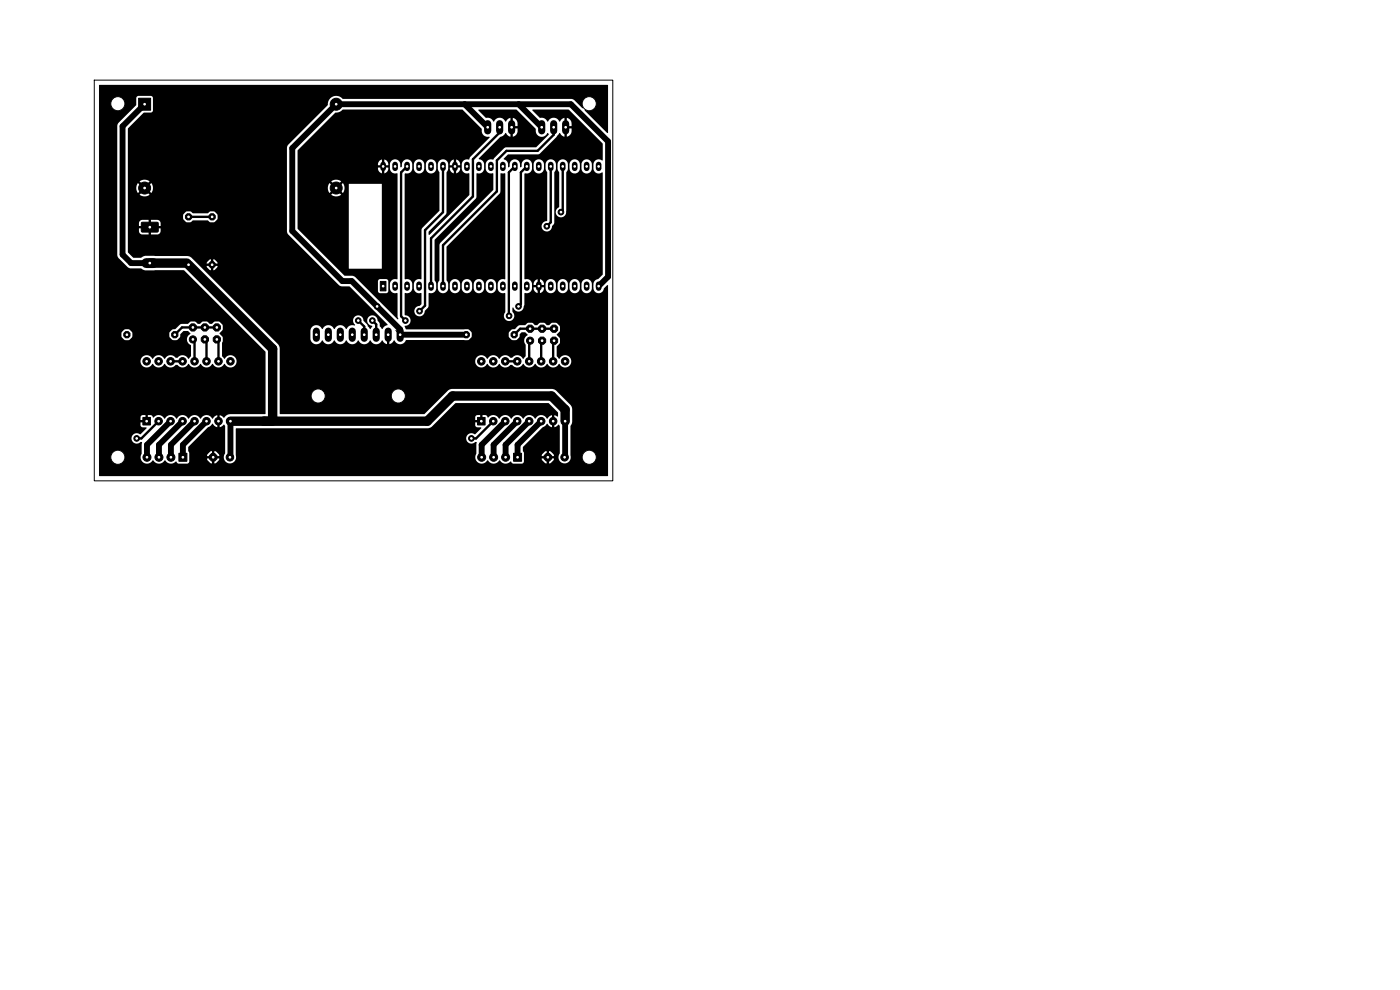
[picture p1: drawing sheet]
<svg xmlns="http://www.w3.org/2000/svg" width="297mm" height="210mm" viewBox="0 0 297 210" stroke-linecap="round" stroke-linejoin="round" font-family="sans-serif">
<g fill="none" stroke="#000" stroke-width=".21">
<path d="M20 17h110v85h-110z"/>
<circle cx="25" cy="22" r="1.5"/>
<circle cx="125" cy="22" r="1.5"/>
<circle cx="25" cy="97" r="1.5"/>
<circle cx="67.5" cy="84" r="1.5"/>
<circle cx="84.5" cy="84" r="1.5"/>
<circle cx="125" cy="97" r="1.5"/>
</g>
<g fill="#000" stroke="#000" stroke-width=".21">
<path d="M29.4 20.8h2.5v2.6h-2.5zM30.1 47.2h3.3l.2 .2v1.7l-.3 .1h-3.2l-.1-.2zM80.7 59.7h1.2v2h-1.2zM30.3 88.5h1.6v1.6h-1.6zM37.9 96.1h1.7v1.7h-1.7zM101.3 88.5h1.6v1.6h-1.6zM108.9 96.1h1.8v1.7h-1.8z"/>
<circle cx="30.7" cy="39.9" r="1.27"/>
<circle cx="71.3" cy="39.9" r="1.27"/>
<circle cx="71.3" cy="22.1" r="1.27"/>
<circle cx="40" cy="46" r=".71"/>
<circle cx="40" cy="56.2" r=".71"/>
<circle cx="45" cy="46" r=".71"/>
<circle cx="45" cy="56.2" r=".71"/>
<circle cx="116" cy="48" r=".6"/>
<circle cx="119" cy="45" r=".6"/>
<circle cx="26.9" cy="71" r=".71"/>
<circle cx="31.1" cy="76.6" r=".8"/>
<circle cx="33.6" cy="76.6" r=".8"/>
<circle cx="36.2" cy="76.6" r=".8"/>
<circle cx="37.1" cy="71" r=".71"/>
<circle cx="38.7" cy="76.6" r=".8"/>
<circle cx="40.9" cy="72" r=".76"/>
<circle cx="40.9" cy="69.5" r=".82"/>
<circle cx="41.3" cy="76.6" r=".8"/>
<circle cx="43.5" cy="72" r=".82"/>
<circle cx="43.5" cy="69.5" r=".82"/>
<circle cx="43.8" cy="76.6" r=".8"/>
<circle cx="46" cy="69.5" r=".82"/>
<circle cx="46" cy="72" r=".82"/>
<circle cx="46.3" cy="76.6" r=".8"/>
<circle cx="48.9" cy="76.6" r=".8"/>
<circle cx="76" cy="68" r=".6"/>
<circle cx="79" cy="68" r=".6"/>
<circle cx="80" cy="65" r=".6"/>
<circle cx="86" cy="68" r=".6"/>
<circle cx="89" cy="66" r=".6"/>
<circle cx="98.9" cy="71" r=".71"/>
<circle cx="102.1" cy="76.6" r=".8"/>
<circle cx="104.6" cy="76.6" r=".8"/>
<circle cx="107.2" cy="76.6" r=".8"/>
<circle cx="108" cy="67" r=".6"/>
<circle cx="109.1" cy="71" r=".71"/>
<circle cx="109.7" cy="76.6" r=".8"/>
<circle cx="110" cy="65" r=".6"/>
<circle cx="112.3" cy="76.6" r=".8"/>
<circle cx="112.5" cy="72.3" r=".76"/>
<circle cx="112.5" cy="69.7" r=".82"/>
<circle cx="114.8" cy="76.6" r=".8"/>
<circle cx="115" cy="72.3" r=".82"/>
<circle cx="115" cy="69.7" r=".82"/>
<circle cx="117.3" cy="76.6" r=".8"/>
<circle cx="117.5" cy="69.7" r=".82"/>
<circle cx="117.5" cy="72.3" r=".82"/>
<circle cx="119.9" cy="76.6" r=".8"/>
<circle cx="29" cy="93" r=".6"/>
<circle cx="31.2" cy="97" r=".85"/>
<circle cx="33.6" cy="89.3" r=".8"/>
<circle cx="33.7" cy="97" r=".85"/>
<circle cx="36.2" cy="89.3" r=".8"/>
<circle cx="36.3" cy="97" r=".85"/>
<circle cx="38.7" cy="89.3" r=".8"/>
<circle cx="41.3" cy="89.3" r=".8"/>
<circle cx="43.8" cy="89.3" r=".8"/>
<circle cx="45.2" cy="97" r=".87"/>
<circle cx="46.3" cy="89.3" r=".8"/>
<circle cx="48.8" cy="97" r=".8"/>
<circle cx="48.9" cy="89.3" r=".8"/>
<circle cx="100" cy="93" r=".6"/>
<circle cx="102.2" cy="97" r=".85"/>
<circle cx="104.6" cy="89.3" r=".8"/>
<circle cx="104.7" cy="97" r=".85"/>
<circle cx="107.2" cy="89.3" r=".8"/>
<circle cx="107.3" cy="97" r=".85"/>
<circle cx="109.7" cy="89.3" r=".8"/>
<circle cx="112.3" cy="89.3" r=".8"/>
<circle cx="114.8" cy="89.3" r=".8"/>
<circle cx="116.2" cy="97" r=".87"/>
<circle cx="117.3" cy="89.3" r=".8"/>
<circle cx="119.8" cy="97" r=".8"/>
<circle cx="119.9" cy="89.3" r=".8"/>
</g>
<g fill="none" stroke="#000" stroke-width="1.5">
<path d="M103.5 26.2v1.6M106 26.2v1.6M108.5 26.2v1.6M114.9 26.2v1.6M117.5 26.2v1.6M120 26.2v1.6M67.1 70.2v1.6M69.7 70.2v1.6M72.2 70.2v1.6M74.7 70.2v1.6M77.3 70.2v1.6M79.8 70.2v1.6"/>
<path d="M82.4 70.2v1.6M84.9 70.2v1.6"/>
</g>
<path d="M31 55.8h1.5" fill="none" stroke="#000" stroke-width="2.1"/>
<g fill="none" stroke="#000" stroke-width="1.2">
<path d="M81.3 34.9v.8M83.8 34.9v.8M86.4 34.9v.8M88.9 34.9v.8M91.4 34.9v.8M94 34.9v.8M96.5 34.9v.8M99.1 34.9v.8M101.6 34.9v.8M104.1 34.9v.8M106.7 34.9v.8M109.2 34.9v.8"/>
<path d="M111.8 34.9v.8M114.3 34.9v.8M116.8 34.9v.8M119.4 34.9v.8M121.9 34.9v.8M124.5 34.9v.8M127 34.9v.8M83.8 60.3v.8M86.4 60.3v.8M88.9 60.3v.8M91.4 60.3v.8M94 60.3v.8"/>
<path d="M96.5 60.3v.8M99.1 60.3v.8M101.6 60.3v.8M104.1 60.3v.8M106.7 60.3v.8M109.2 60.3v.8M111.8 60.3v.8M114.3 60.3v.8M116.8 60.3v.8M119.4 60.3v.8M121.9 60.3v.8M124.5 60.3v.8"/>
<path d="M127 60.3v.8"/>
</g>
<g fill="none" stroke="#000" stroke-width=".5">
<path d="M86.4 35.3l-1.3 1.3v30.5l.9 .9M94 35.3v9.7l-3.8 3.8v16l-1.2 1.2M106 27v1.1l-5.7 5.7v7.9l-8.9 8.9v10.1M109.2 35.3l-1.3 1.3 .1 30.4M111.8 35.3l-1.3 1.3v27.9l-.5 .5M116.8 35.3v11.9l-.8 .8M117.5 27v1.6l-3.4 3.4h-6.7l-2 2v6.6l-11.4 11.4v8.7M119.4 35.3v9.3l-.4 .4M40 46h5M36.2 76.7h2.5M40.9 72l.4 .4v4.3M43.5 72l.3 .4v4.3"/>
<path d="M46 69.5h-7.4l-1.5 1.5M46 72l.3 .4v4.3M76 68l1.3 1.3v1.7M79 68l.8 .8v2.2M84.9 71v1.1M107.2 76.7h2.5M112.5 72.3l-.2 .2v4.2M115 72.3l-.2 .2v4.2M117.5 69.7h-7.1l-1.3 1.3M117.5 72.3l-.1 .2v4.2M127 60.7h.3M33.6 89.4l-3.6 3.6h-1"/>
<path d="M104.7 89.4l-3.7 3.6h-1"/>
</g>
<path d="M31.8 55.8h7.8M40 56.2l17.8 17.8v14.8l.2 .2-.3 .4M48.9 89.4h41.8l5.3-5.4h21l2.9 2.9v2.5" fill="none" stroke="#000" stroke-width="2"/>
<g fill="none" stroke="#000" stroke-width="1.3">
<path d="M30.7 22.1l-4.7 4.7v27.2l1.8 1.8h4M98.6 22.1l4.9 4.9M110 22.1l4.9 4.9M39.6 55.8l.4 .4M127 60.7l2-2v-28.7l-7.9-7.9h-49.8l-9.3 9.3v17.6l10.6 10.6h2l10.3 10.3v1.1h14M36.2 89.4l-5 5v2.6M38.7 89.4l-5 5v2.6M41.3 89.4l-5 5v2.6M43.8 89.4l-5 5v2.6M48.8 89.5l.1-.1v7.5l-.1 .1M107.2 89.4l-5 5v2.6M109.7 89.4l-5 5v2.6"/>
<path d="M112.3 89.4l-5 5v2.6M114.8 89.4l-5 5v2.6M119.8 89.5l.1-.1v7.5l-.1 .1"/>
</g>
<path d="M120 26v1M82.4 70.7v.3M84 70.1l.9 .9" fill="none" stroke="#000" stroke-width=".25"/>
<path d="M21 18.1l107.9-.1 .1 .1v10l-.2 .1-4.8-4.8 .2-.1 .7 .2 .7-.1 .5-.4 .3-.5 .1-.7-.2-.6-.5-.5-.7-.2-.7 .1-.7 .6-.2 .7 .2 .9-.1 .2-1.8-1.8-.7-.2h-48.4a1.8 1.8 0 0 0-2.1-.5 1.8 1.8 0 0 0-1.1 1.8l-8.2 8.3-.4 .5v18.1l.3 .6 10.7 10.7 .6 .3h1.7l8 8.1-.5 .3-.7 .6-.4-.6-.1-.7-.4-.4a1.14 1.14 0 0 0-1.1-1.2 1.14 1.14 0 0 0-1.1 1.1 1.14 1.14 0 0 0 1.1 1.2l-.5 .6-.6-1-.8-.7a1.15 1.15 0 0 0-1.6-1.1 1.15 1.15 0 0 0-.2 2 1.9 1.9 0 0 0-1.9 .8 1.34 1.34 0 0 0-1.2-.8 1.34 1.34 0 0 0-1.3 .8 1.39 1.39 0 0 0-1.2-.8 1.39 1.39 0 0 0-1.3 .8 1.32 1.32 0 0 0-1.4-.8 1.32 1.32 0 0 0-1.2 1.1v1.7a1.31 1.31 0 0 0 1.2 1.2 1.31 1.31 0 0 0 1.4-.8 1.39 1.39 0 0 0 1.2 .8 1.39 1.39 0 0 0 1.3-.8 1.39 1.39 0 0 0 1.3 .8 1.39 1.39 0 0 0 1.3-.8 1.39 1.39 0 0 0 1.2 .8 1.39 1.39 0 0 0 1.3-.8 1.39 1.39 0 0 0 1.3 .8 1.39 1.39 0 0 0 1.2-.8 1.39 1.39 0 0 0 1.3 .8 1.39 1.39 0 0 0 1.3-.8l.5 .6 .5 .2v-1.6h.5v1.6l.4-.2 .7-.6a1.34 1.34 0 0 0 1.3 .8 1.34 1.34 0 0 0 1.2-.9l13 .1 .8-.7 .1-.8-.6-.7-.3-.2-13 .1-.4-.6 .1-.2a1.15 1.15 0 0 0 1.2-1.2 1.15 1.15 0 0 0-1.2-1.1v-4.6a1.24 1.24 0 0 0 1.6-1l-.1-1.1a1.27 1.27 0 0 0-1.5-.9v-22.4a1.21 1.21 0 0 0 1.6-1h.3v.1a1.1 1.1 0 0 0 1.2 .9 1.1 1.1 0 0 0 1-1h.3l.1 .1a1.11 1.11 0 0 0 1.1 .9 1.11 1.11 0 0 0 1-1v-1.1a1.11 1.11 0 0 0-1.1-.9 1.11 1.11 0 0 0-1.1 1v1h-.3v-1.1a1.11 1.11 0 0 0-1.2-.9 1.11 1.11 0 0 0-1 1v1h-.3l-.1-1.1a1.15 1.15 0 0 0-1.4-.9 1.15 1.15 0 0 0-.8 1.6l-.1 .1-.2-.1a1.23 1.23 0 0 0-1-1.6 1.11 1.11 0 0 0-1.2 1l.1 1.3a1.26 1.26 0 0 0 1.5 .7v22.3l-.1 .2a1.1 1.1 0 0 0-1.5 .9l.1 1.3a1.26 1.26 0 0 0 1.5 .7v4.9l.2 .5-.1 .1-6.1-6h1.9l.1 .4 .3 .1 1.5-.1 .3-.4v-2l-.2-.4-.3-.1-1.5 .1-.2 .4v2h-1.9l-3-3-.6-.2h-1.6l-9.9-9.9-.1-8.7h6.4l.4 1.1 .9-1 .4 .4-.9 .9 .1 .1a1.76 1.76 0 0 0 2-.1l-.9-.9 .3-.4 1 .9a1.76 1.76 0 0 0 0-1.9h1.2v18h7v-18h-8.2l-.1-.2-.9 1-.3-.4 .9-.9-.2-.1a1.77 1.77 0 0 0-1.9 .1l.9 .9-.4 .4-.9-1-.4 1.1h-6.4v-4.1h17.1a1.09 1.09 0 0 0 .8 1v-1.2h.5v1.2l.6-.4 .3-.8h-.8v-.6h.8v-.2a1.09 1.09 0 0 0-.9-1v1.2h-.5v-1.2l-.6 .4-.2 .8h.8v.6h-.8v.2h-17.1v-3.9l8.1-8a2.05 2.05 0 0 0 1.5-.7h25.4l4.1 4.2a1.39 1.39 0 0 0 .5 1.4l.6 .2h.5l.1 .2-4.1 4-.4 .7a1.1 1.1 0 0 0-1.4 .9v1.3a1.26 1.26 0 0 0 1.6 .7v4.6l-8.6 8.4-.1-.7 3.8-3.8v-8.7l.4-.8h.3a1.09 1.09 0 0 0 .9 1v-1.2h.5v1.2l.6-.4 .2-.8h-.8v-.6h.8v-.2a1.09 1.09 0 0 0-.8-1v1.2h-.5v-1.2l-.5 .3-.3 .5-.1 .4h.8v.6h-.8v.2h-.3v-1a1.1 1.1 0 0 0-1.1-1 1.1 1.1 0 0 0-1.1 1v1.1l.3 .7v8.1l-3.7 3.9-.1 10.5-.1 .2a1.1 1.1 0 0 0-1.5 .9l.1 1.3a1.26 1.26 0 0 0 1.5 .7v2.3l-.3 .4a1.13 1.13 0 0 0-1.2 1.1 1.13 1.13 0 0 0 1.1 1.1 1.13 1.13 0 0 0 1.1-1.2l.7-.7 .1-.3v-2.7a1.24 1.24 0 0 0 1.6-1v-1.1l-.3-.7v-8.5l8.8-8.8 .1-5.3a1.25 1.25 0 0 0 1.6-1v-1.1a1.33 1.33 0 0 0-1.1-1l4.5-4.7 .6-.2 .5-.6 .6 .6 .5 .2v-1.6h.5v1.6a1.26 1.26 0 0 0 1-1.1v-.7h-.8v-.4h.8a1.39 1.39 0 0 0-1-1.8v1.6h-.5v-1.6l-.5 .2-.5 .6a1.39 1.39 0 0 0-1.3-.8 1.39 1.39 0 0 0-1.3 .8 1.57 1.57 0 0 0-1.7-.8l-1.5-1.6v-.1l8-.1 4.1 4.1a1.73 1.73 0 0 0 .5 1.4 1.35 1.35 0 0 0 2.1-.5l.2 .4-2.7 2.6-6.4 .1-.3 .1-2.3 2.4a1.48 1.48 0 0 0-1.7 1l.1 1.3a1.26 1.26 0 0 0 1.5 .7v3.5l-11.3 11.5-.1 7.6-.3 .8v1.1a1.1 1.1 0 0 0 1.2 .9 1.1 1.1 0 0 0 1-1h.3v.1a1.1 1.1 0 0 0 1.2 .9 1.1 1.1 0 0 0 1-1h.4v.1a1.1 1.1 0 0 0 1.1 .9 1.1 1.1 0 0 0 1.1-1h.3v.1a1.1 1.1 0 0 0 1.2 .9 1.1 1.1 0 0 0 1-1h.3l.1 .1a1.11 1.11 0 0 0 1.1 .9 1.11 1.11 0 0 0 1-1v-1.1a1.11 1.11 0 0 0-1.1-.9 1.11 1.11 0 0 0-1.1 1v1h-.3v-1.1a1.11 1.11 0 0 0-1.2-.9 1.11 1.11 0 0 0-1 1v1h-.3l-.1-1.1a1.11 1.11 0 0 0-1.1-.9 1.11 1.11 0 0 0-1 1v1h-.4v-1.1a1.11 1.11 0 0 0-1.1-.9 1.11 1.11 0 0 0-1.1 1v1h-.3v-1.1l-.4-.7 .1-7.1 11.2-11.3 .2-.3v-3.8l.1-.2 .9 .2v22.2l-.2 .2a1.1 1.1 0 0 0-1.4 .9l.1 1.3a1.26 1.26 0 0 0 1.5 .7v4.1a1.11 1.11 0 0 0 .1 1.5 1.11 1.11 0 0 0 1.6-.1 1.11 1.11 0 0 0-.2-1.6v-.8l.1-.1a1.19 1.19 0 0 0 1.4 .9 1.19 1.19 0 0 0 1-1.3l.1-2.7a1.14 1.14 0 0 0 1.6-.9h.3v.1a1.1 1.1 0 0 0 .9 .9v-1.2h.4v1.2l.7-.4 .2-.6h.3a1.1 1.1 0 0 0 1.1 1 1.1 1.1 0 0 0 1.1-1h.4v.1a1.1 1.1 0 0 0 1.2 .9 1.1 1.1 0 0 0 1-1h.3v.1a1.1 1.1 0 0 0 1.2 .9 1.1 1.1 0 0 0 1-1h.4v.1a1.11 1.11 0 0 0 1.1 .9 1.11 1.11 0 0 0 1.1-1l-.1-1.1a1.11 1.11 0 0 0-1.1-.9 1.11 1.11 0 0 0-1 1v1h-.4v-1.1a1.11 1.11 0 0 0-1.1-.9 1.11 1.11 0 0 0-1.1 1v1h-.3v-1.1a1.11 1.11 0 0 0-1.2-.9 1.11 1.11 0 0 0-1 1v1h-.4v-1.1a1.11 1.11 0 0 0-1.1-.9 1.11 1.11 0 0 0-1.1 1v1h-.3v-.2h-.8v-.6h.8v-.2a1.09 1.09 0 0 0-.9-1v1.2h-.4v-1.2l-.5 .3-.4 .5v.4h.8v.6h-.8v.2h-.3v-1a1.22 1.22 0 0 0-1.6-1v-11.2h3.6a1.12 1.12 0 0 0 1.2 1.1 1.12 1.12 0 0 0 1-1.2l.5-.7v-2.2h.3v.2a1.15 1.15 0 0 0 1.4 .8 1.15 1.15 0 0 0 .8-1.4v-8l.4-.8h.3a1.1 1.1 0 0 0 1.1 1 1.1 1.1 0 0 0 1.1-1h.4v.1a1.11 1.11 0 0 0 1.1 .9 1.11 1.11 0 0 0 1.1-1l-.1-1.1a1.11 1.11 0 0 0-1.1-.9 1.11 1.11 0 0 0-1 1v1h-.4v-1.1a1.11 1.11 0 0 0-1.1-.9 1.11 1.11 0 0 0-1.1 1v1h-.3v-1.1a1.11 1.11 0 0 0-1.2-.9 1.11 1.11 0 0 0-1 1v1.1l.3 .7v7.3l-.5 .5-.2 .6h-.3v-8.4l.3-.8v-1.1a1.11 1.11 0 0 0-1.1-.9 1.11 1.11 0 0 0-1.1 1l.1 1.1 .3 .7-.1 10.3a1.12 1.12 0 0 0-1.1 1.1h-3.6v-11.2a1.29 1.29 0 0 0 1.6-1h.3v.1a1.11 1.11 0 0 0 1.2 .9 1.11 1.11 0 0 0 1-1v-1.1a1.11 1.11 0 0 0-1.2-.9 1.11 1.11 0 0 0-1 1v1h-.3l-.1-1.1a1.15 1.15 0 0 0-1.4-.9 1.15 1.15 0 0 0-.8 1.6l-.1 .1-.2-.1a1.18 1.18 0 0 0-1.1-1.6 1.18 1.18 0 0 0-1.1 1.6l-.2 .1-.1-.1a1.27 1.27 0 0 0-.9-1.6v-.2l.9-.8 6.6-.1 3.6-3.6 .7-.9 .5 .6 .6 .2v-1.6h.4v1.6a1.26 1.26 0 0 0 1.1-1.1v-.7h-.9v-.4h.9a1.41 1.41 0 0 0-.9-1.8h-.2v1.6h-.4v-1.6l-.5 .2-.6 .6a1.34 1.34 0 0 0-1.3-.8 1.34 1.34 0 0 0-1.2 .8 1.57 1.57 0 0 0-1.7-.8l-1.5-1.6v-.1h7.7l7.1 7.1 .1 3.5-.2 .2a1.12 1.12 0 0 0-1.8 .7v1.1a1.18 1.18 0 0 0 1.9 .7l.1 21.6-1 1a1.24 1.24 0 0 0-1 1.5 1.16 1.16 0 0 0 .8 1.5 1.16 1.16 0 0 0 1.4-1l.7-.7h.2v40.4l-.1 .1h-107.8l-.1-4h2.5l.1 .6 .4 .5 1 .4 1-.4 .4-.5 .1-.6-.1-.6-.4-.5-1-.4-1 .4-.4 .5-.1 .6h-2.5v-20.3h8.8a1.35 1.35 0 0 0 1.1 1.2 1.35 1.35 0 0 0 1.5-.7 1.42 1.42 0 0 0 1.3 .8 1.42 1.42 0 0 0 1.2-.8 1.43 1.43 0 0 0 2.4 .2h.4a1.38 1.38 0 0 0 2.3-.2 1.42 1.42 0 0 0 1.3 .8 1.42 1.42 0 0 0 1.2-.8 1.42 1.42 0 0 0 1.3 .8 1.42 1.42 0 0 0 1.3-.8 1.42 1.42 0 0 0 1.3 .8 1.42 1.42 0 0 0 1.2-.8 1.34 1.34 0 0 0 2.1 .5 1.34 1.34 0 0 0 0-2.1 1.34 1.34 0 0 0-2.1 .5l-.5-.6v-2.8l.2-.3v-.8l-.7-.9 .7-.8v-.9l-.7-.7-1-.1-.7 .5h-.4l-.6-.5h-.8l-.7 .5h-.4l-.6-.5h-.8l-.7 .5h-1.5l-1.2 1.1-.7 .1-.5 .5-.1 .9 .6 .8 .9 .1 .7-.6 .2-.7 .7-.7h.9l.5 .6a1.34 1.34 0 0 0-.7 1.3 1.34 1.34 0 0 0 .8 1.2v2.2l-.6 .6a1.37 1.37 0 0 0-2.3-.2h-.4a1.38 1.38 0 0 0-2.3 .2 1.42 1.42 0 0 0-1.3-.8 1.42 1.42 0 0 0-1.2 .8 1.35 1.35 0 0 0-1.5-.7 1.35 1.35 0 0 0-1.1 1.3h-8.8v-5.4h4.8l.5 .7 .3 .2 .9-.1 .6-.8-.1-.8-.8-.7-.9 .2-.5 .6v.7h-4.8v-44.5h3.9v27.1l.2 .8 2 2 .5 .2h2.3l1 .5 8.1-.1 17.3 17.3v13.2l-7.5 .1a1.85 1.85 0 0 0-1.3 .7l-.9-.5v.9h-.5v-.9l-.6 .3-.4 .4a1.42 1.42 0 0 0-1.3-.8 1.42 1.42 0 0 0-1.3 .8 1.42 1.42 0 0 0-1.2-.8 1.42 1.42 0 0 0-1.3 .8 1.42 1.42 0 0 0-1.3-.8 1.42 1.42 0 0 0-1.2 .8 1.42 1.42 0 0 0-1.3-.8 1.42 1.42 0 0 0-1.3 .8 1.44 1.44 0 0 0-2.4-.2l-.3-.5h-.8v.9h-.5v-.9l-.9 .1-.2 .9h1v.5h-1l.1 .8 .3 .2 .8 .1 .1 .1-1.3 1.3a1.15 1.15 0 0 0-1.6 .2 1.15 1.15 0 0 0 .1 1.6 1.15 1.15 0 0 0 1.6-.1l.2 .1v2.3a1.4 1.4 0 0 0 .4 2 1.4 1.4 0 0 0 2-.6 1.48 1.48 0 0 0 2.5 0 1.5 1.5 0 0 0 2.4 .3l.4 .4 1.9 .1 .4-.3 .1-.7h3.7l.7 .8 .4 .1v-1h.5v1l.4-.1 .6-.6v-.3h-1v-.5h1v-.2l-.7-.8-.3-.1v1h-.5v-1l-.4 .1-.6 .6-.1 .4h1v.5l-4.7 .1v-1.3l-.3-.4v-.8l5.1-5 1.1 .7v-.9h.5v.9l.9-.5 .3 .3-.1 5.8a1.3 1.3 0 0 0 .9 2.1 1.3 1.3 0 0 0 1.4-1.7v-5.6l.1-.1 40.7-.1 .9-.3 5-5h19.6l2.1 2v.8l-.2 .1-.6-.3v.9h-.5v-.9l-1.1 .7a1.38 1.38 0 0 0-1.2-.8 1.38 1.38 0 0 0-1.3 .8 1.42 1.42 0 0 0-1.2-.8 1.42 1.42 0 0 0-1.3 .8 1.42 1.42 0 0 0-1.3-.8 1.42 1.42 0 0 0-1.2 .8 1.42 1.42 0 0 0-1.3-.8 1.42 1.42 0 0 0-1.3 .8 1.44 1.44 0 0 0-2.4-.2l-.3-.5h-.8v.9h-.5v-.9l-.9 .1-.2 .9h1v.5h-1l.1 .8 .3 .2 .8 .1 .1 .1-1.3 1.3a1.15 1.15 0 0 0-1.6 .2 1.15 1.15 0 0 0 .1 1.6 1.15 1.15 0 0 0 1.6-.1l.2 .1v2.3a1.4 1.4 0 0 0 .4 2 1.4 1.4 0 0 0 2-.6 1.48 1.48 0 0 0 2.5 0 1.5 1.5 0 0 0 2.4 .3l.4 .4h2l.3-.3 .1-1.2h4.7v.5h-1l.1 .3 .6 .6 .4 .1v-1h.5v1l.4-.1 .6-.6v-.3h-1v-.5h1v-.2l-.7-.8-.3-.1v1h-.5v-1h-.2l-.8 .6-.1 .5h-3.7l-.3-1.9 5.1-5 1.1 .7v-.9h.5v.9l.9-.5 .3 .3v5.7a1.31 1.31 0 0 0 .5 2.1 1.31 1.31 0 0 0 1.8-1.2h2.4l.1 .6 .4 .5 1 .4 1-.4 .4-.5 .1-.6-.1-.6-.4-.5-1-.4-1 .4-.4 .5-.1 .6h-2.4l-.1-6.6 .4-1-.1-2.9-.3-.6-2.9-2.9-.9-.5h-21.4l-.8 .4-5 4.9h-30.6l-.1-3.8h6.7l.1 .6 .4 .5 1 .4 1-.4 .4-.5 .1-.6h14l.1 .6 .4 .5 .5 .3 .6 .1 1-.5 .4-1-.1-.6-.4-.5-1-.4-1 .4-.4 .5-.1 .6h-14l-.1-.6-.4-.5-1-.4-1 .4-.4 .5-.1 .6h-6.7v-7.3h41.5v.2a1.36 1.36 0 0 0 1.2 1 1.36 1.36 0 0 0 1.4-.7 1.42 1.42 0 0 0 1.3 .8 1.42 1.42 0 0 0 1.2-.8 1.43 1.43 0 0 0 2.4 .2h.4a1.38 1.38 0 0 0 2.3-.2 1.42 1.42 0 0 0 1.3 .8 1.42 1.42 0 0 0 1.2-.8 1.42 1.42 0 0 0 1.3 .8 1.42 1.42 0 0 0 1.3-.8 1.42 1.42 0 0 0 1.3 .8 1.42 1.42 0 0 0 1.2-.8 1.34 1.34 0 0 0 2.1 .5 1.34 1.34 0 0 0 0-2.1 1.34 1.34 0 0 0-2.1 .5l-.5-.5v-2.1l.6-.7 .1-.9-.7-.9 .6-.7 .1-.9-.6-.8-1.1-.1-.6 .5h-.4l-.7-.5h-.8l-.7 .5h-.4l-.6-.5h-.8l-.7 .5h-1.2l-.3 .2a1.24 1.24 0 0 1-1.4 .7l-.5 .6-.1 .8 .8 .9 1-.2 .5-.5 .1-.6 .4-.4h.7l.5 .5a1.34 1.34 0 0 0-.4 2.1v2.4l-.5 .6a1.42 1.42 0 0 0-2.4-.2h-.4a1.38 1.38 0 0 0-2.3 .2 1.42 1.42 0 0 0-1.3-.8 1.42 1.42 0 0 0-1.2 .8 1.35 1.35 0 0 0-1.5-.7 1.35 1.35 0 0 0-1.1 1.3h-41.5v-2.9l-.3-.7-16.6-16.6h1.4l.6 .7 .3 .1v-.8h.6v.8h.2l.7-.8-.9-.1v-.5h.9l-.1-.3-.6-.5-.2-.1v.8h-.6v-.8l-.2 .1-.6 .5-.1 .3h.9v.5l-2.3 .1-1.8-1.9-.7-.3h-8.9l-1.1 .4h-1.6l-1.2-1.2v-4.5h2.4l.4 .7h1.6v-.9h.5v.9h1.5l.5-.4 .1-.9h-1.7v-.5h1.7v-.6l-.5-.6-1.6-.1v.9h-.5v-.9l-1.4 .1-.6 .4v.8h1.6v.5h-1.6v.6h-2.4v-2.7h11.7l.8 .9h.8l.5-.4h3.2l.5 .4h.7l.9-.8-.2-1-.7-.6h-.7l-.5 .4h-3.2l-.5-.4h-.7l-.8 .7-.1 .8h-11.7v-6.4h1.8l.4 1.1 .9-1 .3 .4-.9 .9 .2 .1a1.76 1.76 0 0 0 1.9-.1l-.9-.9 .4-.4 .9 .9a1.76 1.76 0 0 0 0-2.1l-.9 1-.4-.4 .9-.9-.1-.1a1.77 1.77 0 0 0-2 .1l.9 .9-.3 .4-.9-1-.4 1.1h-1.8v-12.6l3.4-3.4h1.5l.3-.2 .2-.3-.1-2.8-.4-.3h-2.6l-.3 .2-.2 .3v1.5l-3.8 3.8-.2 .7h-3.9v-4.8h2.5l.1 .6 .4 .5 1 .4 1-.4 .4-.5 .1-.6-.1-.6-.4-.5-1-.4-1 .4-.4 .5-.1 .6h-2.5z" fill="#000"/>
<g fill="#fff" stroke="#fff" stroke-width=".21">
<circle cx="80" cy="65" r=".17"/>
<circle cx="100" cy="93" r=".17"/>
<circle cx="29" cy="93" r=".17"/>
<circle cx="79" cy="68" r=".17"/>
<circle cx="86" cy="68" r=".17"/>
<circle cx="76" cy="68" r=".17"/>
<circle cx="89" cy="66" r=".17"/>
<circle cx="108" cy="67" r=".17"/>
<circle cx="110" cy="65" r=".17"/>
<circle cx="116" cy="48" r=".18"/>
<circle cx="119" cy="45" r=".18"/>
<circle cx="45" cy="56.2" r=".18"/>
<circle cx="45" cy="46" r=".18"/>
<circle cx="112.5" cy="72.3" r=".17"/>
<circle cx="112.5" cy="69.7" r=".17"/>
<circle cx="115" cy="72.3" r=".17"/>
<circle cx="115" cy="69.7" r=".17"/>
<circle cx="117.5" cy="72.3" r=".17"/>
<circle cx="117.5" cy="69.7" r=".17"/>
<circle cx="84.9" cy="71" r=".17"/>
<circle cx="82.4" cy="71" r=".17"/>
<circle cx="79.8" cy="71" r=".17"/>
<circle cx="77.3" cy="71" r=".17"/>
<circle cx="74.7" cy="71" r=".17"/>
<circle cx="72.2" cy="71" r=".17"/>
<circle cx="69.7" cy="71" r=".17"/>
<circle cx="67.1" cy="71" r=".17"/>
<circle cx="31.8" cy="48.2" r=".18"/>
<circle cx="31.8" cy="55.8" r=".18"/>
<circle cx="119.8" cy="97" r=".17"/>
<circle cx="116.2" cy="97" r=".17"/>
<circle cx="114.9" cy="27" r=".17"/>
<circle cx="117.5" cy="27" r=".17"/>
<circle cx="120" cy="27" r=".17"/>
<circle cx="30.7" cy="22.1" r=".18"/>
<circle cx="30.7" cy="39.9" r=".18"/>
<circle cx="71.3" cy="39.9" r=".18"/>
<circle cx="71.3" cy="22.1" r=".18"/>
<circle cx="31.1" cy="89.4" r=".17"/>
<circle cx="33.6" cy="89.4" r=".17"/>
<circle cx="36.2" cy="89.4" r=".17"/>
<circle cx="38.7" cy="89.4" r=".17"/>
<circle cx="41.3" cy="89.4" r=".17"/>
<circle cx="43.8" cy="89.4" r=".17"/>
<circle cx="46.3" cy="89.4" r=".17"/>
<circle cx="48.9" cy="89.4" r=".17"/>
<circle cx="48.9" cy="76.7" r=".17"/>
<circle cx="46.3" cy="76.7" r=".17"/>
<circle cx="43.8" cy="76.7" r=".17"/>
<circle cx="41.3" cy="76.7" r=".17"/>
<circle cx="38.7" cy="76.7" r=".17"/>
<circle cx="36.2" cy="76.7" r=".17"/>
<circle cx="33.6" cy="76.7" r=".17"/>
<circle cx="31.1" cy="76.7" r=".17"/>
<circle cx="38.8" cy="97" r=".17"/>
<circle cx="36.3" cy="97" r=".17"/>
<circle cx="33.7" cy="97" r=".17"/>
<circle cx="31.2" cy="97" r=".17"/>
<circle cx="37.1" cy="71" r=".17"/>
<circle cx="26.9" cy="71" r=".17"/>
<circle cx="109.1" cy="71" r=".17"/>
<circle cx="98.9" cy="71" r=".17"/>
<circle cx="102.1" cy="89.4" r=".17"/>
<circle cx="104.6" cy="89.4" r=".17"/>
<circle cx="107.2" cy="89.4" r=".17"/>
<circle cx="109.7" cy="89.4" r=".17"/>
<circle cx="112.3" cy="89.4" r=".17"/>
<circle cx="114.8" cy="89.4" r=".17"/>
<circle cx="117.3" cy="89.4" r=".17"/>
<circle cx="119.9" cy="89.4" r=".17"/>
<circle cx="119.9" cy="76.7" r=".17"/>
<circle cx="117.3" cy="76.7" r=".17"/>
<circle cx="114.8" cy="76.7" r=".17"/>
<circle cx="112.3" cy="76.7" r=".17"/>
<circle cx="109.7" cy="76.7" r=".17"/>
<circle cx="107.2" cy="76.7" r=".17"/>
<circle cx="104.6" cy="76.7" r=".17"/>
<circle cx="102.1" cy="76.7" r=".17"/>
<circle cx="40.9" cy="72" r=".18"/>
<circle cx="40.9" cy="69.5" r=".18"/>
<circle cx="43.5" cy="72" r=".18"/>
<circle cx="43.5" cy="69.5" r=".18"/>
<circle cx="46" cy="72" r=".18"/>
<circle cx="46" cy="69.5" r=".18"/>
<circle cx="48.8" cy="97" r=".18"/>
<circle cx="45.2" cy="97" r=".18"/>
<circle cx="40" cy="46" r=".18"/>
<circle cx="40" cy="56.2" r=".18"/>
<circle cx="103.5" cy="27" r=".17"/>
<circle cx="106" cy="27" r=".17"/>
<circle cx="108.5" cy="27" r=".17"/>
<circle cx="109.8" cy="97" r=".18"/>
<circle cx="107.3" cy="97" r=".18"/>
<circle cx="104.7" cy="97" r=".18"/>
<circle cx="102.2" cy="97" r=".18"/>
<circle cx="81.3" cy="60.7" r=".18"/>
<circle cx="83.8" cy="60.7" r=".18"/>
<circle cx="86.4" cy="60.7" r=".18"/>
<circle cx="88.9" cy="60.7" r=".18"/>
<circle cx="91.4" cy="60.7" r=".18"/>
<circle cx="94" cy="60.7" r=".18"/>
<circle cx="96.5" cy="60.7" r=".18"/>
<circle cx="99.1" cy="60.7" r=".18"/>
<circle cx="101.6" cy="60.7" r=".18"/>
<circle cx="104.1" cy="60.7" r=".18"/>
<circle cx="106.7" cy="60.7" r=".18"/>
<circle cx="109.2" cy="60.7" r=".18"/>
<circle cx="111.8" cy="60.7" r=".18"/>
<circle cx="114.3" cy="60.7" r=".18"/>
<circle cx="116.8" cy="60.7" r=".18"/>
<circle cx="119.4" cy="60.7" r=".18"/>
<circle cx="121.9" cy="60.7" r=".18"/>
<circle cx="124.5" cy="60.7" r=".18"/>
<circle cx="127" cy="60.7" r=".18"/>
<circle cx="127" cy="35.3" r=".17"/>
<circle cx="124.5" cy="35.3" r=".17"/>
<circle cx="121.9" cy="35.3" r=".18"/>
<circle cx="119.4" cy="35.3" r=".18"/>
<circle cx="116.8" cy="35.3" r=".18"/>
<circle cx="114.3" cy="35.3" r=".18"/>
<circle cx="111.8" cy="35.3" r=".18"/>
<circle cx="109.2" cy="35.3" r=".18"/>
<circle cx="106.7" cy="35.3" r=".18"/>
<circle cx="104.1" cy="35.3" r=".18"/>
<circle cx="101.6" cy="35.3" r=".18"/>
<circle cx="99.1" cy="35.3" r=".18"/>
<circle cx="96.5" cy="35.3" r=".18"/>
<circle cx="94" cy="35.3" r=".18"/>
<circle cx="91.4" cy="35.3" r=".18"/>
<circle cx="88.9" cy="35.3" r=".18"/>
<circle cx="86.4" cy="35.3" r=".18"/>
<circle cx="83.8" cy="35.3" r=".18"/>
<circle cx="81.3" cy="35.3" r=".18"/>
</g>
</svg>
